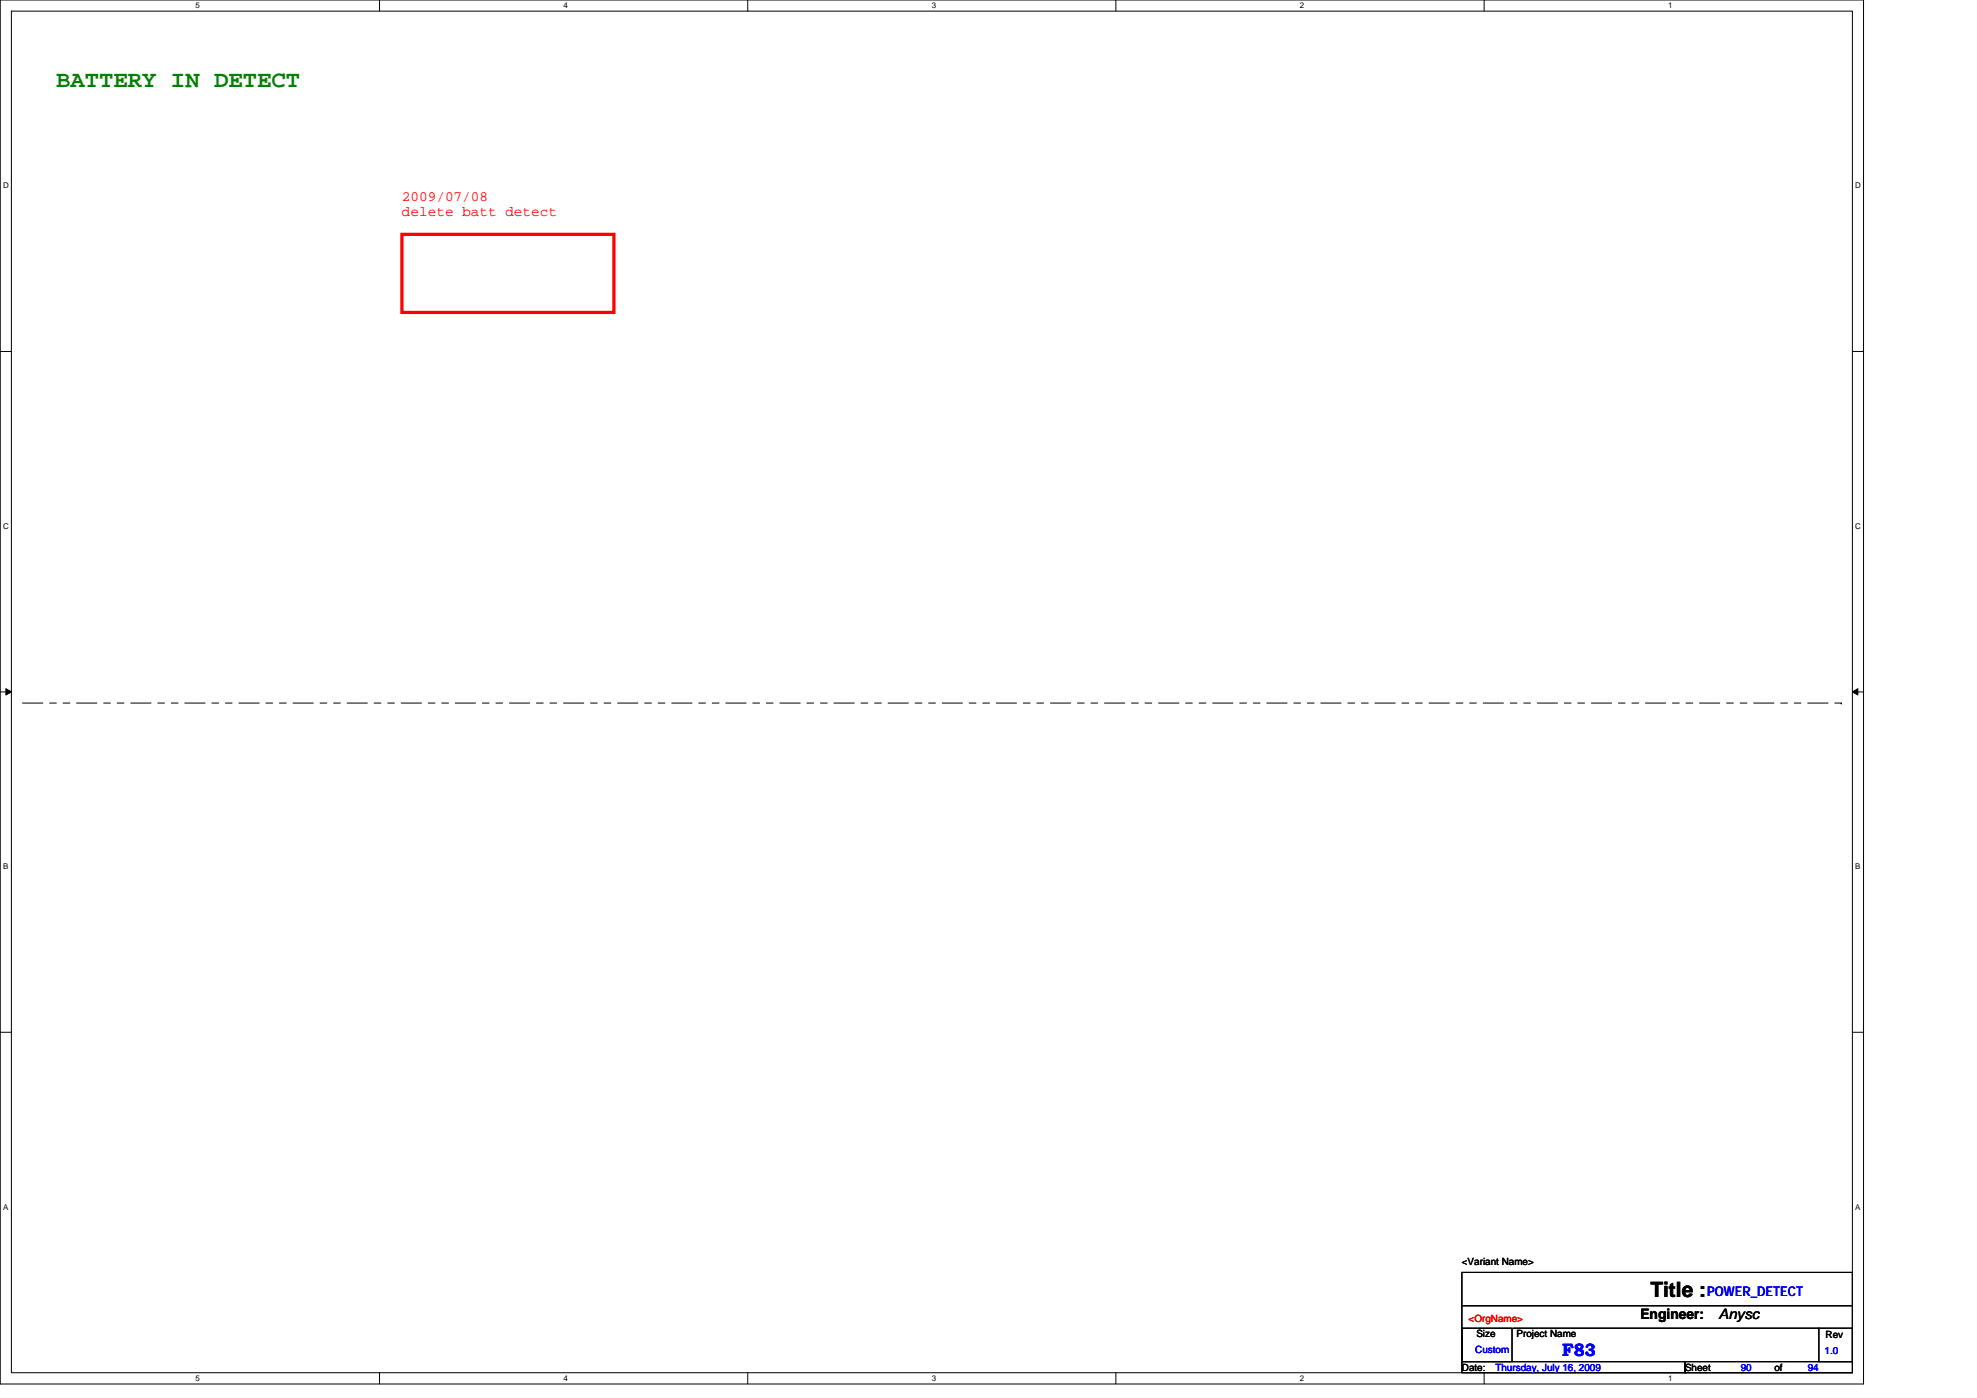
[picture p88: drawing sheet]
<svg xmlns="http://www.w3.org/2000/svg" width="297mm" height="210mm" viewBox="0 0 297 210" stroke-linecap="round" stroke-linejoin="round" font-family="sans-serif">
<defs><g id="words">
<text font-size="3.5" fill="#008000" x="8.4" y="13">BATTERY IN DETECT</text>
<text font-size="3.2" x="248" y="194.9">Title :</text>
<text font-size="2.7" fill="#00f" x="234.7" y="203.7">F83</text>
<g font-size="2.2" fill="#f00">
<text x="60.4" y="30.2">2009/07/08</text>
<text x="60.4" y="32.5">delete batt detect</text>
</g>
<g font-size="2.2">
<text x="246.5" y="198.1">Engineer:</text>
<text x="258.2" y="198.1">Anysc</text>
</g>
<text font-size="2" fill="#00f" x="256.5" y="194.6">POWER_DETECT</text>
<g font-size="1.5">
<text x="219.6" y="189.9">&lt;Variant Name&gt;</text>
<text x="221.8" y="200.9">Size</text>
<text x="227.9" y="200.9">Project Name</text>
<text x="274.3" y="201">Rev</text>
<text x="219.6" y="205.9">Date:</text>
<text x="253.2" y="205.9">Sheet</text>
<text x="266.6" y="205.9">of</text>
</g>
<text font-size="1.5" fill="#f00" x="220.7" y="198.5">&lt;OrgName&gt;</text>
<g font-size="1.5" fill="#00f">
<text x="221.7" y="203.2">Custom</text>
<text x="274.1" y="203.3">1.0</text>
<text x="224.7" y="205.9">Thursday, July 16, 2009</text>
<text x="261.6" y="205.9">90</text>
<text x="271.6" y="205.9">94</text>
</g>
<g font-size="1.2">
<text x="29.4" y="1.3">5</text>
<text x="84.7" y="1.3">4</text>
<text x="140" y="1.3">3</text>
<text x="195.3" y="1.3">2</text>
<text x="250.6" y="1.3">1</text>
<text x=".5" y="28.3">D</text>
<text x="278.7" y="28.3">D</text>
<text x=".5" y="79.4">C</text>
<text x="278.7" y="79.4">C</text>
<text x=".5" y="130.6">B</text>
<text x="278.7" y="130.6">B</text>
<text x=".5" y="181.7">A</text>
<text x="278.7" y="181.7">A</text>
<text x="29.4" y="207.5">5</text>
<text x="84.7" y="207.5">4</text>
<text x="140" y="207.5">3</text>
<text x="195.3" y="207.5">2</text>
<text x="250.6" y="207.5">1</text>
</g>
</g></defs>
<path d="M0 0h280v207.9h-280zM1.7 1.7h276.6v204.5h-276.6z" fill="none" stroke="#000" stroke-width=".15"/>
<g fill="#fff">
<path d="M29.4 .2h.6v1.3h-.6z"/>
<path d="M29.4 206.4h.6v1.3h-.6z"/>
</g>
<path d="M57 0v1.7M57 206.2v1.7" fill="none" stroke="#000" stroke-width=".15"/>
<g fill="#fff">
<path d="M84.7 .2h.6v1.3h-.6z"/>
<path d="M84.7 206.4h.6v1.3h-.6z"/>
</g>
<path d="M112.3 0v1.7M112.3 206.2v1.7" fill="none" stroke="#000" stroke-width=".15"/>
<g fill="#fff">
<path d="M140 .2h.6v1.3h-.6z"/>
<path d="M140 206.4h.6v1.3h-.6z"/>
</g>
<path d="M167.7 0v1.7M167.7 206.2v1.7" fill="none" stroke="#000" stroke-width=".15"/>
<g fill="#fff">
<path d="M195.3 .2h.7v1.3h-.7z"/>
<path d="M195.3 206.4h.7v1.3h-.7z"/>
</g>
<path d="M223 0v1.7M223 206.2v1.7" fill="none" stroke="#000" stroke-width=".15"/>
<g fill="#fff">
<path d="M250.6 .2h.7v1.3h-.7z"/>
<path d="M250.6 206.4h.7v1.3h-.7z"/>
<path d="M.5 27.2h.8v1.4h-.8z"/>
<path d="M278.7 27.2h.9v1.4h-.9z"/>
<path d="M.5 78.3h.8v1.4h-.8z"/>
<path d="M278.7 78.3h.9v1.4h-.9z"/>
</g>
<path d="M0 52.8h1.7M278.3 52.8h1.7" fill="none" stroke="#000" stroke-width=".15"/>
<g fill="#fff">
<path d="M.5 129.5h.7v1.3h-.7z"/>
<path d="M278.7 129.5h.8v1.3h-.8z"/>
</g>
<path d="M0 103.9h1.7M278.3 103.9h1.7" fill="none" stroke="#000" stroke-width=".15"/>
<path d="M.9 103.4l.8 .5-.8 .5zM278.3 103.9l.8-.5v1z" fill="#000" stroke="#000" stroke-width=".15"/>
<g fill="#fff">
<path d="M.5 180.6h.7v1.3h-.7z"/>
<path d="M278.7 180.6h.8v1.3h-.8z"/>
</g>
<path d="M0 155h1.7M278.3 155h1.7M219.6 196.1h58.7M219.6 191.1h58.7v13.4h-58.7zM219.6 199.5h7.6v5h-7.6zM227.3 199.5h46M273.3 199.5h5v5h-5zM219.6 204.5h33.6v1.7h-33.6zM253.2 204.5h25.1v1.7h-25.1z" fill="none" stroke="#000" stroke-width=".15"/>
<path d="M3.4 105.6h273.2M276.6 105.6h.1" fill="none" stroke="#000" stroke-width=".15" stroke-dasharray="3 1 1 1 1 1"/>
<path d="M60.4 35.2h31.8v11.7h-31.8z" fill="none" stroke="#f00" stroke-width=".49"/>
<use href="#words"/>
</svg>
